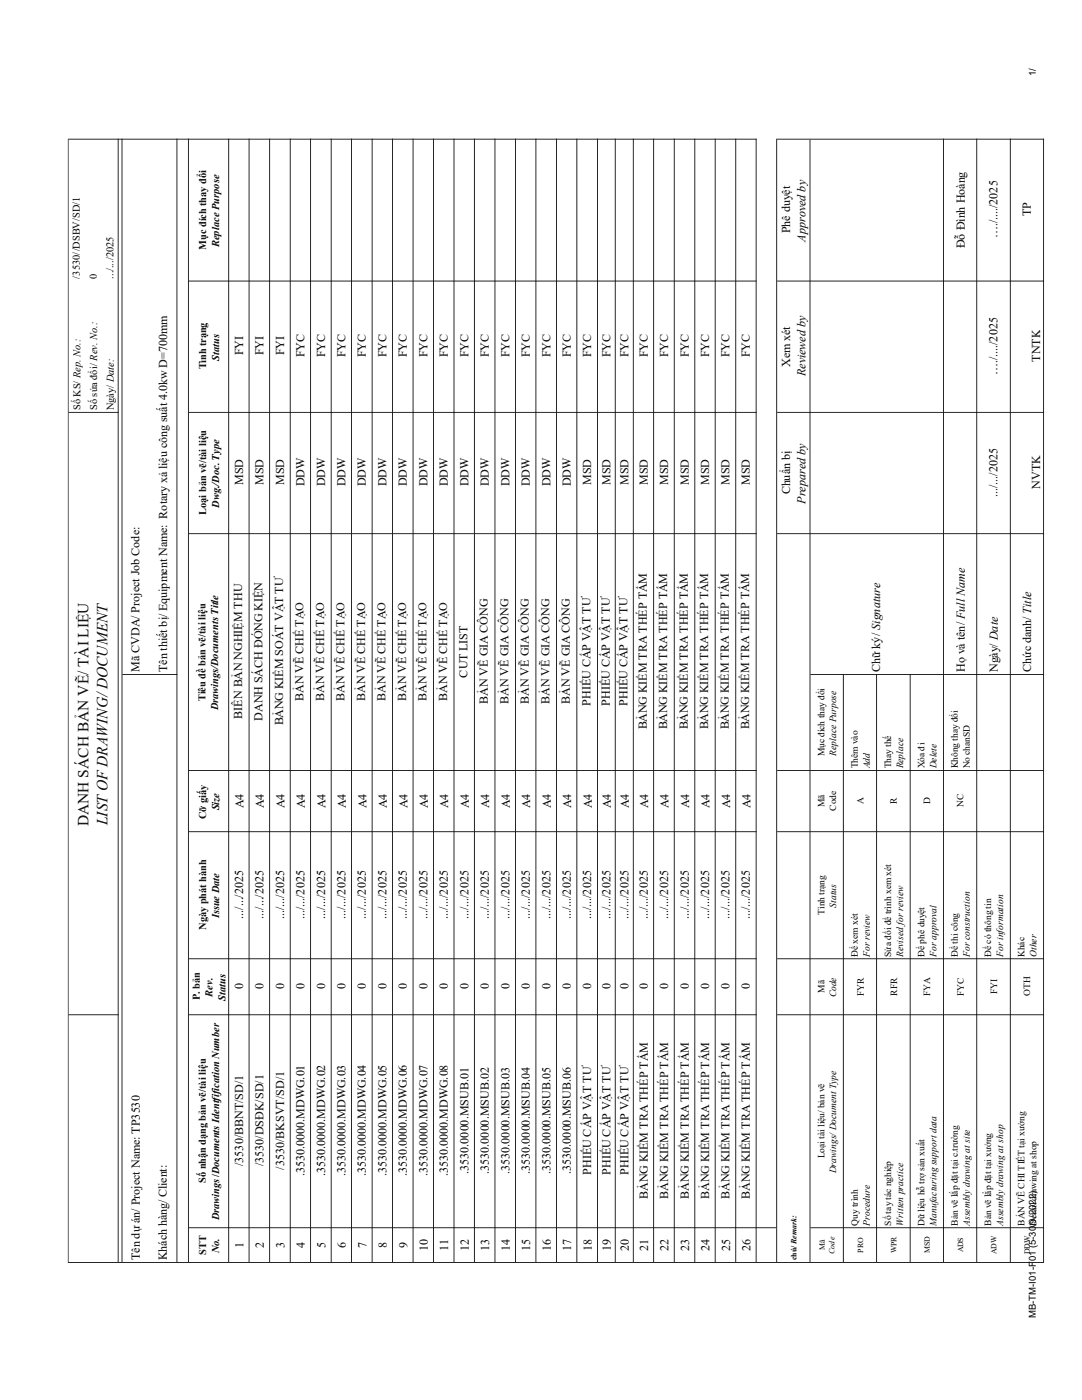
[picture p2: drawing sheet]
<svg xmlns="http://www.w3.org/2000/svg" width="216mm" height="279mm" viewBox="0 0 216 279" stroke-linecap="round" stroke-linejoin="round" font-family="sans-serif">
<defs><g id="words">
<g font-size="3.1">
<text x="17.7" y="164.9" transform="rotate(-90 17.7 164.9)">DANH SÁCH BẢN VẼ/ TÀI LIỆU</text>
<text x="21.5" y="164.7" transform="rotate(-90 21.5 164.7)">LIST OF DRAWING/ DOCUMENT</text>
</g>
<g font-size="2.4">
<text x="157.7" y="46.6" transform="rotate(-90 157.7 46.6)">Phê duyệt</text>
<text x="199.1" y="47.6" transform="rotate(-90 199.1 47.6)">…./..../2025</text>
<text x="205.7" y="43.2" transform="rotate(-90 205.7 43.2)">TP</text>
<text x="160.7" y="48.2" transform="rotate(-90 160.7 48.2)">Approved by</text>
<text x="192.5" y="49.5" transform="rotate(-90 192.5 49.5)">Đỗ Đình Hoàng</text>
<text x="48.5" y="70.9" transform="rotate(-90 48.5 70.9)">FYI</text>
<text x="52.6" y="70.9" transform="rotate(-90 52.6 70.9)">FYI</text>
<text x="56.7" y="70.9" transform="rotate(-90 56.7 70.9)">FYI</text>
<text x="60.7" y="71.3" transform="rotate(-90 60.7 71.3)">FYC</text>
<text x="64.9" y="71.3" transform="rotate(-90 64.9 71.3)">FYC</text>
<text x="68.9" y="71.3" transform="rotate(-90 68.9 71.3)">FYC</text>
<text x="73" y="71.3" transform="rotate(-90 73 71.3)">FYC</text>
<text x="77.1" y="71.3" transform="rotate(-90 77.1 71.3)">FYC</text>
<text x="81.2" y="71.3" transform="rotate(-90 81.2 71.3)">FYC</text>
<text x="85.3" y="71.3" transform="rotate(-90 85.3 71.3)">FYC</text>
<text x="89.4" y="71.3" transform="rotate(-90 89.4 71.3)">FYC</text>
<text x="93.5" y="71.3" transform="rotate(-90 93.5 71.3)">FYC</text>
<text x="97.5" y="71.3" transform="rotate(-90 97.5 71.3)">FYC</text>
<text x="101.6" y="71.3" transform="rotate(-90 101.6 71.3)">FYC</text>
<text x="105.7" y="71.3" transform="rotate(-90 105.7 71.3)">FYC</text>
<text x="109.8" y="71.3" transform="rotate(-90 109.8 71.3)">FYC</text>
<text x="113.9" y="71.3" transform="rotate(-90 113.9 71.3)">FYC</text>
<text x="118" y="71.3" transform="rotate(-90 118 71.3)">FYC</text>
<text x="121.8" y="71.3" transform="rotate(-90 121.8 71.3)">FYC</text>
<text x="125.4" y="71.3" transform="rotate(-90 125.4 71.3)">FYC</text>
<text x="129.2" y="71.3" transform="rotate(-90 129.2 71.3)">FYC</text>
<text x="133.3" y="71.3" transform="rotate(-90 133.3 71.3)">FYC</text>
<text x="137.4" y="71.3" transform="rotate(-90 137.4 71.3)">FYC</text>
<text x="141.5" y="71.3" transform="rotate(-90 141.5 71.3)">FYC</text>
<text x="145.6" y="71.3" transform="rotate(-90 145.6 71.3)">FYC</text>
<text x="149.7" y="71.3" transform="rotate(-90 149.7 71.3)">FYC</text>
<text x="157.7" y="73.2" transform="rotate(-90 157.7 73.2)">Xem xét</text>
<text x="160.7" y="75" transform="rotate(-90 160.7 75)">Reviewed by</text>
<text x="199.1" y="74.8" transform="rotate(-90 199.1 74.8)">…./..../2025</text>
<text x="207.5" y="72.2" transform="rotate(-90 207.5 72.2)">TNTK</text>
<text x="48.5" y="96.9" transform="rotate(-90 48.5 96.9)">MSD</text>
<text x="52.6" y="96.9" transform="rotate(-90 52.6 96.9)">MSD</text>
<text x="56.7" y="96.9" transform="rotate(-90 56.7 96.9)">MSD</text>
<text x="60.7" y="97.1" transform="rotate(-90 60.7 97.1)">DDW</text>
<text x="64.9" y="97.1" transform="rotate(-90 64.9 97.1)">DDW</text>
<text x="68.9" y="97.1" transform="rotate(-90 68.9 97.1)">DDW</text>
<text x="73" y="97.1" transform="rotate(-90 73 97.1)">DDW</text>
<text x="77.1" y="97.1" transform="rotate(-90 77.1 97.1)">DDW</text>
<text x="81.2" y="97.1" transform="rotate(-90 81.2 97.1)">DDW</text>
<text x="85.3" y="97.1" transform="rotate(-90 85.3 97.1)">DDW</text>
<text x="89.4" y="97.1" transform="rotate(-90 89.4 97.1)">DDW</text>
<text x="93.5" y="97.1" transform="rotate(-90 93.5 97.1)">DDW</text>
<text x="97.5" y="97.1" transform="rotate(-90 97.5 97.1)">DDW</text>
<text x="101.6" y="97.1" transform="rotate(-90 101.6 97.1)">DDW</text>
<text x="105.7" y="97.1" transform="rotate(-90 105.7 97.1)">DDW</text>
<text x="109.8" y="97.1" transform="rotate(-90 109.8 97.1)">DDW</text>
<text x="113.9" y="97.1" transform="rotate(-90 113.9 97.1)">DDW</text>
<text x="118" y="96.9" transform="rotate(-90 118 96.9)">MSD</text>
<text x="121.8" y="96.9" transform="rotate(-90 121.8 96.9)">MSD</text>
<text x="125.4" y="96.9" transform="rotate(-90 125.4 96.9)">MSD</text>
<text x="129.2" y="96.9" transform="rotate(-90 129.2 96.9)">MSD</text>
<text x="133.3" y="96.9" transform="rotate(-90 133.3 96.9)">MSD</text>
<text x="137.4" y="96.9" transform="rotate(-90 137.4 96.9)">MSD</text>
<text x="141.5" y="96.9" transform="rotate(-90 141.5 96.9)">MSD</text>
<text x="145.6" y="96.9" transform="rotate(-90 145.6 96.9)">MSD</text>
<text x="149.7" y="96.9" transform="rotate(-90 149.7 96.9)">MSD</text>
<text x="157.7" y="98.6" transform="rotate(-90 157.7 98.6)">Chuẩn bị</text>
<text x="160.7" y="100.5" transform="rotate(-90 160.7 100.5)">Prepared by</text>
<text x="199.1" y="99.1" transform="rotate(-90 199.1 99.1)">.../.../2025</text>
<text x="207.5" y="97.5" transform="rotate(-90 207.5 97.5)">NVTK</text>
<text x="27.8" y="134.1" transform="rotate(-90 27.8 134.1)">Mã CVDA/ Project Job Code:</text>
<text x="33.4" y="134.1" transform="rotate(-90 33.4 134.1)">Tên thiết bị/ Equipment Name: Rotary xả liệu công suất 4.0kw D=700mm</text>
<text x="93.3" y="135.2" transform="rotate(-90 93.3 135.2)">CUT LIST</text>
<text x="175.6" y="134.1" transform="rotate(-90 175.6 134.1)">Chữ ký/ Signature</text>
<text x="192.5" y="134.1" transform="rotate(-90 192.5 134.1)">Họ và tên/ Full Name</text>
<text x="199.1" y="134.1" transform="rotate(-90 199.1 134.1)">Ngày/ Date</text>
<text x="205.8" y="134.1" transform="rotate(-90 205.8 134.1)">Chức danh/ Title</text>
<text x="48.3" y="143.4" transform="rotate(-90 48.3 143.4)">BIÊN BẢN NGHIỆM THU</text>
<text x="52.4" y="143.8" transform="rotate(-90 52.4 143.8)">DANH SÁCH ĐÓNG KIỆN</text>
<text x="60.6" y="139.8" transform="rotate(-90 60.6 139.8)">BẢN VẼ CHẾ TẠO</text>
<text x="64.7" y="139.8" transform="rotate(-90 64.7 139.8)">BẢN VẼ CHẾ TẠO</text>
<text x="68.8" y="139.8" transform="rotate(-90 68.8 139.8)">BẢN VẼ CHẾ TẠO</text>
<text x="72.9" y="139.8" transform="rotate(-90 72.9 139.8)">BẢN VẼ CHẾ TẠO</text>
<text x="76.9" y="139.8" transform="rotate(-90 76.9 139.8)">BẢN VẼ CHẾ TẠO</text>
<text x="81" y="139.8" transform="rotate(-90 81 139.8)">BẢN VẼ CHẾ TẠO</text>
<text x="85.1" y="139.8" transform="rotate(-90 85.1 139.8)">BẢN VẼ CHẾ TẠO</text>
<text x="89.2" y="139.8" transform="rotate(-90 89.2 139.8)">BẢN VẼ CHẾ TẠO</text>
<text x="97.4" y="140.4" transform="rotate(-90 97.4 140.4)">BẢN VẼ GIA CÔNG</text>
<text x="101.5" y="140.4" transform="rotate(-90 101.5 140.4)">BẢN VẼ GIA CÔNG</text>
<text x="105.5" y="140.4" transform="rotate(-90 105.5 140.4)">BẢN VẼ GIA CÔNG</text>
<text x="109.6" y="140.4" transform="rotate(-90 109.6 140.4)">BẢN VẼ GIA CÔNG</text>
<text x="113.7" y="140.4" transform="rotate(-90 113.7 140.4)">BẢN VẼ GIA CÔNG</text>
<text x="117.8" y="140.8" transform="rotate(-90 117.8 140.8)">PHIẾU CẤP VẬT TƯ</text>
<text x="121.7" y="140.8" transform="rotate(-90 121.7 140.8)">PHIẾU CẤP VẬT TƯ</text>
<text x="125.2" y="140.8" transform="rotate(-90 125.2 140.8)">PHIẾU CẤP VẬT TƯ</text>
<text x="56.5" y="144.8" transform="rotate(-90 56.5 144.8)">BẢNG KIỂM SOÁT VẬT TƯ</text>
<text x="129.1" y="145.6" transform="rotate(-90 129.1 145.6)">BẢNG KIỂM TRA THÉP TẤM</text>
<text x="133.1" y="145.6" transform="rotate(-90 133.1 145.6)">BẢNG KIỂM TRA THÉP TẤM</text>
<text x="137.2" y="145.6" transform="rotate(-90 137.2 145.6)">BẢNG KIỂM TRA THÉP TẤM</text>
<text x="141.3" y="145.6" transform="rotate(-90 141.3 145.6)">BẢNG KIỂM TRA THÉP TẤM</text>
<text x="145.4" y="145.6" transform="rotate(-90 145.4 145.6)">BẢNG KIỂM TRA THÉP TẤM</text>
<text x="149.5" y="145.6" transform="rotate(-90 149.5 145.6)">BẢNG KIỂM TRA THÉP TẤM</text>
<text x="48.6" y="161.3" transform="rotate(-90 48.6 161.3)">A4</text>
<text x="52.7" y="161.3" transform="rotate(-90 52.7 161.3)">A4</text>
<text x="56.8" y="161.3" transform="rotate(-90 56.8 161.3)">A4</text>
<text x="60.8" y="161.3" transform="rotate(-90 60.8 161.3)">A4</text>
<text x="64.9" y="161.3" transform="rotate(-90 64.9 161.3)">A4</text>
<text x="69" y="161.3" transform="rotate(-90 69 161.3)">A4</text>
<text x="73.1" y="161.3" transform="rotate(-90 73.1 161.3)">A4</text>
<text x="77.2" y="161.3" transform="rotate(-90 77.2 161.3)">A4</text>
<text x="81.3" y="161.3" transform="rotate(-90 81.3 161.3)">A4</text>
<text x="85.4" y="161.3" transform="rotate(-90 85.4 161.3)">A4</text>
<text x="89.5" y="161.3" transform="rotate(-90 89.5 161.3)">A4</text>
<text x="93.6" y="161.3" transform="rotate(-90 93.6 161.3)">A4</text>
<text x="97.6" y="161.3" transform="rotate(-90 97.6 161.3)">A4</text>
<text x="101.7" y="161.3" transform="rotate(-90 101.7 161.3)">A4</text>
<text x="105.8" y="161.3" transform="rotate(-90 105.8 161.3)">A4</text>
<text x="109.9" y="161.3" transform="rotate(-90 109.9 161.3)">A4</text>
<text x="114" y="161.3" transform="rotate(-90 114 161.3)">A4</text>
<text x="118.1" y="161.3" transform="rotate(-90 118.1 161.3)">A4</text>
<text x="121.9" y="161.3" transform="rotate(-90 121.9 161.3)">A4</text>
<text x="125.5" y="161.3" transform="rotate(-90 125.5 161.3)">A4</text>
<text x="129.3" y="161.3" transform="rotate(-90 129.3 161.3)">A4</text>
<text x="133.4" y="161.3" transform="rotate(-90 133.4 161.3)">A4</text>
<text x="137.5" y="161.3" transform="rotate(-90 137.5 161.3)">A4</text>
<text x="141.6" y="161.3" transform="rotate(-90 141.6 161.3)">A4</text>
<text x="145.7" y="161.3" transform="rotate(-90 145.7 161.3)">A4</text>
<text x="149.7" y="161.3" transform="rotate(-90 149.7 161.3)">A4</text>
<text x="48.5" y="183.4" transform="rotate(-90 48.5 183.4)">.../.../2025</text>
<text x="52.6" y="183.4" transform="rotate(-90 52.6 183.4)">.../.../2025</text>
<text x="56.7" y="183.4" transform="rotate(-90 56.7 183.4)">.../.../2025</text>
<text x="60.7" y="183.4" transform="rotate(-90 60.7 183.4)">.../.../2025</text>
<text x="64.9" y="183.4" transform="rotate(-90 64.9 183.4)">.../.../2025</text>
<text x="68.9" y="183.4" transform="rotate(-90 68.9 183.4)">.../.../2025</text>
<text x="73" y="183.4" transform="rotate(-90 73 183.4)">.../.../2025</text>
<text x="77.1" y="183.4" transform="rotate(-90 77.1 183.4)">.../.../2025</text>
<text x="81.2" y="183.4" transform="rotate(-90 81.2 183.4)">.../.../2025</text>
<text x="85.3" y="183.4" transform="rotate(-90 85.3 183.4)">.../.../2025</text>
<text x="89.4" y="183.4" transform="rotate(-90 89.4 183.4)">.../.../2025</text>
<text x="93.5" y="183.4" transform="rotate(-90 93.5 183.4)">.../.../2025</text>
<text x="97.5" y="183.4" transform="rotate(-90 97.5 183.4)">.../.../2025</text>
<text x="101.6" y="183.4" transform="rotate(-90 101.6 183.4)">.../.../2025</text>
<text x="105.7" y="183.4" transform="rotate(-90 105.7 183.4)">.../.../2025</text>
<text x="109.8" y="183.4" transform="rotate(-90 109.8 183.4)">.../.../2025</text>
<text x="113.9" y="183.4" transform="rotate(-90 113.9 183.4)">.../.../2025</text>
<text x="118" y="183.4" transform="rotate(-90 118 183.4)">.../.../2025</text>
<text x="121.8" y="183.4" transform="rotate(-90 121.8 183.4)">.../.../2025</text>
<text x="125.4" y="183.4" transform="rotate(-90 125.4 183.4)">.../.../2025</text>
<text x="129.2" y="183.4" transform="rotate(-90 129.2 183.4)">.../.../2025</text>
<text x="133.3" y="183.4" transform="rotate(-90 133.3 183.4)">.../.../2025</text>
<text x="137.4" y="183.4" transform="rotate(-90 137.4 183.4)">.../.../2025</text>
<text x="141.5" y="183.4" transform="rotate(-90 141.5 183.4)">.../.../2025</text>
<text x="145.6" y="183.4" transform="rotate(-90 145.6 183.4)">.../.../2025</text>
<text x="149.7" y="183.4" transform="rotate(-90 149.7 183.4)">.../.../2025</text>
<text x="48.5" y="197.3" transform="rotate(-90 48.5 197.3)">0</text>
<text x="52.6" y="197.4" transform="rotate(-90 52.6 197.4)">0</text>
<text x="56.7" y="197.4" transform="rotate(-90 56.7 197.4)">0</text>
<text x="60.7" y="197.4" transform="rotate(-90 60.7 197.4)">0</text>
<text x="64.9" y="197.4" transform="rotate(-90 64.9 197.4)">0</text>
<text x="68.9" y="197.4" transform="rotate(-90 68.9 197.4)">0</text>
<text x="73" y="197.4" transform="rotate(-90 73 197.4)">0</text>
<text x="77.1" y="197.4" transform="rotate(-90 77.1 197.4)">0</text>
<text x="81.2" y="197.4" transform="rotate(-90 81.2 197.4)">0</text>
<text x="85.3" y="197.4" transform="rotate(-90 85.3 197.4)">0</text>
<text x="89.4" y="197.4" transform="rotate(-90 89.4 197.4)">0</text>
<text x="93.5" y="197.4" transform="rotate(-90 93.5 197.4)">0</text>
<text x="97.5" y="197.4" transform="rotate(-90 97.5 197.4)">0</text>
<text x="101.6" y="197.4" transform="rotate(-90 101.6 197.4)">0</text>
<text x="105.7" y="197.4" transform="rotate(-90 105.7 197.4)">0</text>
<text x="109.8" y="197.4" transform="rotate(-90 109.8 197.4)">0</text>
<text x="113.9" y="197.4" transform="rotate(-90 113.9 197.4)">0</text>
<text x="118" y="197.4" transform="rotate(-90 118 197.4)">0</text>
<text x="121.8" y="197.4" transform="rotate(-90 121.8 197.4)">0</text>
<text x="125.4" y="197.4" transform="rotate(-90 125.4 197.4)">0</text>
<text x="129.2" y="197.4" transform="rotate(-90 129.2 197.4)">0</text>
<text x="133.3" y="197.4" transform="rotate(-90 133.3 197.4)">0</text>
<text x="137.4" y="197.4" transform="rotate(-90 137.4 197.4)">0</text>
<text x="141.5" y="197.4" transform="rotate(-90 141.5 197.4)">0</text>
<text x="145.6" y="197.4" transform="rotate(-90 145.6 197.4)">0</text>
<text x="149.7" y="197.4" transform="rotate(-90 149.7 197.4)">0</text>
<text x="48.5" y="232.8" transform="rotate(-90 48.5 232.8)">/3530/BBNT/SD/1</text>
<text x="52.6" y="232.8" transform="rotate(-90 52.6 232.8)">/3530/DSĐK/SD/1</text>
<text x="56.7" y="233.5" transform="rotate(-90 56.7 233.5)">/3530/BKSVT/SD/1</text>
<text x="60.7" y="234.8" transform="rotate(-90 60.7 234.8)">.3530.0000.MDWG.01</text>
<text x="64.9" y="234.8" transform="rotate(-90 64.9 234.8)">.3530.0000.MDWG.02</text>
<text x="68.9" y="234.8" transform="rotate(-90 68.9 234.8)">.3530.0000.MDWG.03</text>
<text x="73" y="234.8" transform="rotate(-90 73 234.8)">.3530.0000.MDWG.04</text>
<text x="77.1" y="234.8" transform="rotate(-90 77.1 234.8)">.3530.0000.MDWG.05</text>
<text x="81.2" y="234.8" transform="rotate(-90 81.2 234.8)">.3530.0000.MDWG.06</text>
<text x="85.3" y="234.8" transform="rotate(-90 85.3 234.8)">.3530.0000.MDWG.07</text>
<text x="89.4" y="234.8" transform="rotate(-90 89.4 234.8)">.3530.0000.MDWG.08</text>
<text x="93.5" y="234.3" transform="rotate(-90 93.5 234.3)">.3530.0000.MSUB.01</text>
<text x="97.5" y="234.3" transform="rotate(-90 97.5 234.3)">.3530.0000.MSUB.02</text>
<text x="101.6" y="234.3" transform="rotate(-90 101.6 234.3)">.3530.0000.MSUB.03</text>
<text x="105.7" y="234.3" transform="rotate(-90 105.7 234.3)">.3530.0000.MSUB.04</text>
<text x="109.8" y="234.3" transform="rotate(-90 109.8 234.3)">.3530.0000.MSUB.05</text>
<text x="113.9" y="234.3" transform="rotate(-90 113.9 234.3)">.3530.0000.MSUB.06</text>
<text x="118" y="234.4" transform="rotate(-90 118 234.4)">PHIẾU CẤP VẬT TƯ</text>
<text x="121.8" y="234.4" transform="rotate(-90 121.8 234.4)">PHIẾU CẤP VẬT TƯ</text>
<text x="125.4" y="234.4" transform="rotate(-90 125.4 234.4)">PHIẾU CẤP VẬT TƯ</text>
<text x="129.2" y="239.3" transform="rotate(-90 129.2 239.3)">BẢNG KIỂM TRA THÉP TẤM</text>
<text x="133.3" y="239.3" transform="rotate(-90 133.3 239.3)">BẢNG KIỂM TRA THÉP TẤM</text>
<text x="137.4" y="239.3" transform="rotate(-90 137.4 239.3)">BẢNG KIỂM TRA THÉP TẤM</text>
<text x="141.5" y="239.3" transform="rotate(-90 141.5 239.3)">BẢNG KIỂM TRA THÉP TẤM</text>
<text x="145.6" y="239.3" transform="rotate(-90 145.6 239.3)">BẢNG KIỂM TRA THÉP TẤM</text>
<text x="149.7" y="239.3" transform="rotate(-90 149.7 239.3)">BẢNG KIỂM TRA THÉP TẤM</text>
<text x="27.9" y="251.5" transform="rotate(-90 27.9 251.5)">Tên dự án/ Project Name: TP3530</text>
<text x="33.3" y="251.5" transform="rotate(-90 33.3 251.5)">Khách hàng/ Client:</text>
<text x="48.6" y="249.1" transform="rotate(-90 48.6 249.1)">1</text>
<text x="52.7" y="249.1" transform="rotate(-90 52.7 249.1)">2</text>
<text x="56.8" y="249.1" transform="rotate(-90 56.8 249.1)">3</text>
<text x="60.8" y="249.1" transform="rotate(-90 60.8 249.1)">4</text>
<text x="64.9" y="249.1" transform="rotate(-90 64.9 249.1)">5</text>
<text x="69" y="249.1" transform="rotate(-90 69 249.1)">6</text>
<text x="73.1" y="249.1" transform="rotate(-90 73.1 249.1)">7</text>
<text x="77.2" y="249.1" transform="rotate(-90 77.2 249.1)">8</text>
<text x="81.3" y="249.1" transform="rotate(-90 81.3 249.1)">9</text>
<text x="85.4" y="249.6" transform="rotate(-90 85.4 249.6)">10</text>
<text x="89.5" y="249.6" transform="rotate(-90 89.5 249.6)">11</text>
<text x="93.6" y="249.6" transform="rotate(-90 93.6 249.6)">12</text>
<text x="97.6" y="249.6" transform="rotate(-90 97.6 249.6)">13</text>
<text x="101.7" y="249.6" transform="rotate(-90 101.7 249.6)">14</text>
<text x="105.8" y="249.6" transform="rotate(-90 105.8 249.6)">15</text>
<text x="109.9" y="249.6" transform="rotate(-90 109.9 249.6)">16</text>
<text x="114" y="249.6" transform="rotate(-90 114 249.6)">17</text>
<text x="118.1" y="249.6" transform="rotate(-90 118.1 249.6)">18</text>
<text x="121.9" y="249.6" transform="rotate(-90 121.9 249.6)">19</text>
<text x="125.5" y="249.6" transform="rotate(-90 125.5 249.6)">20</text>
<text x="129.3" y="249.6" transform="rotate(-90 129.3 249.6)">21</text>
<text x="133.4" y="249.6" transform="rotate(-90 133.4 249.6)">22</text>
<text x="137.5" y="249.6" transform="rotate(-90 137.5 249.6)">23</text>
<text x="141.6" y="249.6" transform="rotate(-90 141.6 249.6)">24</text>
<text x="145.7" y="249.6" transform="rotate(-90 145.7 249.6)">25</text>
<text x="149.7" y="249.6" transform="rotate(-90 149.7 249.6)">26</text>
</g>
<g font-size="2.1">
<text x="41.1" y="49.8" transform="rotate(-90 41.1 49.8)">Mục đích thay đổi</text>
<text x="43.7" y="49.2" transform="rotate(-90 43.7 49.2)">Replace Purpose</text>
<text x="16" y="55.6" transform="rotate(-90 16 55.6)">/3530//DSBV/SD/1</text>
<text x="19.3" y="55.6" transform="rotate(-90 19.3 55.6)">0</text>
<text x="22.6" y="55.6" transform="rotate(-90 22.6 55.6)">.../.../2025</text>
<text x="43.7" y="72" transform="rotate(-90 43.7 72)">Status</text>
<text x="41.1" y="73.7" transform="rotate(-90 41.1 73.7)">Tình trạng</text>
<text x="16" y="81.8" transform="rotate(-90 16 81.8)">Số KS/ Rep. No.:</text>
<text x="19.4" y="81.8" transform="rotate(-90 19.4 81.8)">Số sửa đổi/ Rev. No.:</text>
<text x="22.7" y="81.8" transform="rotate(-90 22.7 81.8)">Ngày/ Date:</text>
<text x="43.7" y="101.3" transform="rotate(-90 43.7 101.3)">Dwg./Doc. Type</text>
<text x="41.1" y="102.8" transform="rotate(-90 41.1 102.8)">Loại bản vẽ/tài liệu</text>
<text x="41" y="140" transform="rotate(-90 41 140)">Tiêu đề bản vẽ/tài liệu</text>
<text x="43.6" y="141.8" transform="rotate(-90 43.6 141.8)">Drawings/Documents Title</text>
<text x="43.7" y="161.7" transform="rotate(-90 43.7 161.7)">Size</text>
<text x="41.1" y="163.4" transform="rotate(-90 41.1 163.4)">Cỡ giấy</text>
<text x="41.1" y="185.6" transform="rotate(-90 41.1 185.6)">Ngày phát hành</text>
<text x="43.7" y="183.3" transform="rotate(-90 43.7 183.3)">Issue Date</text>
<text x="39.9" y="199.6" transform="rotate(-90 39.9 199.6)">P. bản</text>
<text x="42.4" y="198.9" transform="rotate(-90 42.4 198.9)">Rev.</text>
<text x="45" y="199.7" transform="rotate(-90 45 199.7)">Status</text>
<text x="41.1" y="236.1" transform="rotate(-90 41.1 236.1)">Số nhận dạng bản vẽ/tài liệu</text>
<text x="43.7" y="243.5" transform="rotate(-90 43.7 243.5)">Drawings/Documents Identfification Number</text>
<text x="41.1" y="250.4" transform="rotate(-90 41.1 250.4)">STT</text>
<text x="43.7" y="250.1" transform="rotate(-90 43.7 250.1)">No.</text>
</g>
<g font-size="1.9">
<text x="206.7" y="15.2" transform="rotate(-90 206.7 15.2)">1/</text>
<text x="164.5" y="151" transform="rotate(-90 164.5 151)">Mục đích thay đổi</text>
<text x="166.9" y="150.8" transform="rotate(-90 166.9 150.8)">Replace Purpose</text>
<text x="171.2" y="153.3" transform="rotate(-90 171.2 153.3)">Thêm vào</text>
<text x="173.6" y="153.3" transform="rotate(-90 173.6 153.3)">Add</text>
<text x="177.8" y="153.3" transform="rotate(-90 177.8 153.3)">Thay thế</text>
<text x="180.2" y="153.3" transform="rotate(-90 180.2 153.3)">Replace</text>
<text x="184.4" y="153.3" transform="rotate(-90 184.4 153.3)">Xóa đi</text>
<text x="186.9" y="153.3" transform="rotate(-90 186.9 153.3)">Delete</text>
<text x="191.1" y="153.3" transform="rotate(-90 191.1 153.3)">Không thay đổi</text>
<text x="193.5" y="153.3" transform="rotate(-90 193.5 153.3)">No chanSD</text>
<text x="164.5" y="161.1" transform="rotate(-90 164.5 161.1)">Mã</text>
<text x="166.9" y="161.8" transform="rotate(-90 166.9 161.8)">Code</text>
<text x="172.3" y="160.4" transform="rotate(-90 172.3 160.4)">A</text>
<text x="178.9" y="160.4" transform="rotate(-90 178.9 160.4)">R</text>
<text x="185.6" y="160.4" transform="rotate(-90 185.6 160.4)">D</text>
<text x="192.3" y="161" transform="rotate(-90 192.3 161)">NC</text>
<text x="164.5" y="182.6" transform="rotate(-90 164.5 182.6)">Tình trạng</text>
<text x="166.9" y="181.1" transform="rotate(-90 166.9 181.1)">Status</text>
<text x="171.2" y="190.9" transform="rotate(-90 171.2 190.9)">Để xem xét</text>
<text x="173.6" y="190.9" transform="rotate(-90 173.6 190.9)">For review</text>
<text x="177.8" y="190.9" transform="rotate(-90 177.8 190.9)">Sửa đổi để trình xem xét</text>
<text x="180.2" y="190.9" transform="rotate(-90 180.2 190.9)">Revised for review</text>
<text x="184.4" y="190.9" transform="rotate(-90 184.4 190.9)">Để phê duyệt</text>
<text x="186.9" y="190.9" transform="rotate(-90 186.9 190.9)">For approval</text>
<text x="191.1" y="190.9" transform="rotate(-90 191.1 190.9)">Để thi công</text>
<text x="193.5" y="190.9" transform="rotate(-90 193.5 190.9)">For construction</text>
<text x="197.8" y="190.9" transform="rotate(-90 197.8 190.9)">Để có thông tin</text>
<text x="200.2" y="190.9" transform="rotate(-90 200.2 190.9)">For information</text>
<text x="204.4" y="190.9" transform="rotate(-90 204.4 190.9)">Khác</text>
<text x="206.8" y="190.9" transform="rotate(-90 206.8 190.9)">Other</text>
<text x="164.5" y="198.1" transform="rotate(-90 164.5 198.1)">Mã</text>
<text x="166.9" y="199.1" transform="rotate(-90 166.9 199.1)">Code</text>
<text x="172.3" y="198.7" transform="rotate(-90 172.3 198.7)">FYR</text>
<text x="179" y="198.7" transform="rotate(-90 179 198.7)">RFR</text>
<text x="185.6" y="198.8" transform="rotate(-90 185.6 198.8)">FYA</text>
<text x="192.3" y="198.7" transform="rotate(-90 192.3 198.7)">FYC</text>
<text x="199" y="198.4" transform="rotate(-90 199 198.4)">FYI</text>
<text x="205.6" y="198.7" transform="rotate(-90 205.6 198.7)">OTH</text>
<text x="164.5" y="231.2" transform="rotate(-90 164.5 231.2)">Loại tài liệu/ bản vẽ</text>
<text x="166.9" y="234.1" transform="rotate(-90 166.9 234.1)">Drawings/ Document Type</text>
<text x="171.2" y="244.6" transform="rotate(-90 171.2 244.6)">Quy trình</text>
<text x="173.6" y="244.6" transform="rotate(-90 173.6 244.6)">Procedure</text>
<text x="177.8" y="244.6" transform="rotate(-90 177.8 244.6)">Sổ tay tác nghiệp</text>
<text x="180.2" y="244.6" transform="rotate(-90 180.2 244.6)">Written practice</text>
<text x="184.4" y="244.6" transform="rotate(-90 184.4 244.6)">Dữ liệu hỗ trợ sản xuất</text>
<text x="186.9" y="244.6" transform="rotate(-90 186.9 244.6)">Manufacturing support data</text>
<text x="191.1" y="244.6" transform="rotate(-90 191.1 244.6)">Bản vẽ lắp đặt tại c.trường</text>
<text x="193.5" y="244.6" transform="rotate(-90 193.5 244.6)">Assembly drawing at site</text>
<text x="197.8" y="244.6" transform="rotate(-90 197.8 244.6)">Bản vẽ lắp đặt tại xưởng</text>
<text x="200.2" y="244.6" transform="rotate(-90 200.2 244.6)">Assembly drawing at shop</text>
<text x="204.4" y="244.6" transform="rotate(-90 204.4 244.6)">BẢN VẼ CHI TIẾT tại xưởng</text>
<text x="206.8" y="244.6" transform="rotate(-90 206.8 244.6)">Detail drawing at shop</text>
<text x="206.7" y="263" transform="rotate(-90 206.7 263)">MB-TM-I01-F01 (5-30/9/2022)</text>
</g>
<g font-size="1.6">
<text x="164.6" y="249.4" transform="rotate(-90 164.6 249.4)">Mã</text>
<text x="166.5" y="250.2" transform="rotate(-90 166.5 250.2)">Code</text>
<text x="172.2" y="250" transform="rotate(-90 172.2 250)">PRO</text>
<text x="178.9" y="250.1" transform="rotate(-90 178.9 250.1)">WPR</text>
<text x="185.5" y="250.1" transform="rotate(-90 185.5 250.1)">MSD</text>
<text x="192.2" y="249.9" transform="rotate(-90 192.2 249.9)">ADS</text>
<text x="198.8" y="250.2" transform="rotate(-90 198.8 250.2)">ADW</text>
<text x="205.5" y="250.3" transform="rotate(-90 205.5 250.3)">DDW</text>
<text x="158.9" y="254.4" transform="rotate(-90 158.9 254.4)">Ghi chú/ Remark:</text>
</g>
</g></defs>
<g fill="#000">
<path d="M13.7 202.4h10v.2h-10zM13.7 82.2h10v.2h-10zM154.9 245.1h.2v6.8h-.2zM37.7 202.4h113.3v.2h-113.3zM37.7 191.3h113.3v.1h-113.3zM37.7 165.9h113.3v.2h-113.3zM37.7 153.7h113.3v.1h-113.3zM37.7 106.4h113.3v.2h-113.3zM37.7 82.2h113.3v.2h-113.3zM37.7 56h113.3v.2h-113.3zM13.7 27.7h137.3v.2h-137.3zM161.5 245.1h.2v6.8h-.2z" fill-rule="evenodd"/>
<path d="M161.7 202.4h46.6v.2h-46.6zM161.7 82.2h46.6v.2h-46.6zM161.5 27.7h46.8v.2h-46.8zM161.7 134.5h46.6v.2h-46.6zM161.7 244.9h46.6v.2h-46.6zM161.7 191.3h46.6v.1h-46.6zM161.7 165.9h46.6v.2h-46.6zM161.7 153.7h46.6v.1h-46.6zM161.7 106.4h46.6v.2h-46.6zM161.7 56h46.6v.2h-46.6zM13.5 27.7h.2v224.2h-.2zM23.5 27.7h.2v224.2h-.2zM24.3 27.7h.1v224.2h-.1zM35.2 27.7h.2v224.2h-.2zM37.5 27.7h.2v224.2h-.2zM45.6 27.7h.1v224.2h-.1zM49.6 27.7h.2v224.2h-.2zM53.7 27.7h.2v224.2h-.2zM57.8 27.7h.2v224.2h-.2zM61.9 27.7h.2v224.2h-.2zM66 27.7h.2v224.2h-.2zM70.1 27.7h.1v224.2h-.1zM74.2 27.7h.1v224.2h-.1zM78.2 27.7h.2v224.2h-.2zM82.3 27.7h.2v224.2h-.2zM86.4 27.7h.2v224.2h-.2zM90.5 27.7h.2v224.2h-.2zM94.6 27.7h.1v224.2h-.1zM98.7 27.7h.1v224.2h-.1zM102.8 27.7h.2v224.2h-.2zM106.8 27.7h.2v224.2h-.2zM111 27.7h.1v224.2h-.1zM115 27.7h.2v224.2h-.2zM119.1 27.7h.2v224.2h-.2zM122.7 27.7h.2v224.2h-.2zM126.3 27.7h.1v224.2h-.1zM130.3 27.7h.2v224.2h-.2zM134.5 27.7h.1v224.2h-.1zM138.6 27.7h.1v224.2h-.1zM142.6 27.7h.2v224.2h-.2zM146.7 27.7h.2v224.2h-.2zM150.8 27.7h.2v224.2h-.2zM154.9 27.7h.2v217.4h-.2z" fill-rule="evenodd"/>
<path d="M37.7 244.9h117.2v.2h-117.2zM155.1 202.4h6.6v.2h-6.6zM155.1 191.3h6.6v.1h-6.6zM155.1 165.9h6.6v.2h-6.6zM155.1 153.7h6.6v.1h-6.6zM24.4 134.5h11v.2h-11zM155.1 106.4h6.6v.2h-6.6zM155.1 82.2h6.6v.2h-6.6zM155.1 56h6.6v.2h-6.6zM155.1 27.7h6.4v.2h-6.4zM13.5 251.9h194.8v.2h-194.8z" fill-rule="evenodd"/>
<path d="M161.5 27.9h.2v217.2h-.2zM168.2 134.5h.2v117.4h-.2zM174.8 134.5h.2v117.4h-.2zM181.5 134.5h.2v117.4h-.2zM188.2 27.7h.1v224.2h-.1zM194.8 27.7h.2v224.2h-.2zM201.5 27.7h.2v224.2h-.2zM208.2 27.7h.1v224.2h-.1z" fill-rule="evenodd"/>
</g>
<use href="#words"/>
</svg>
